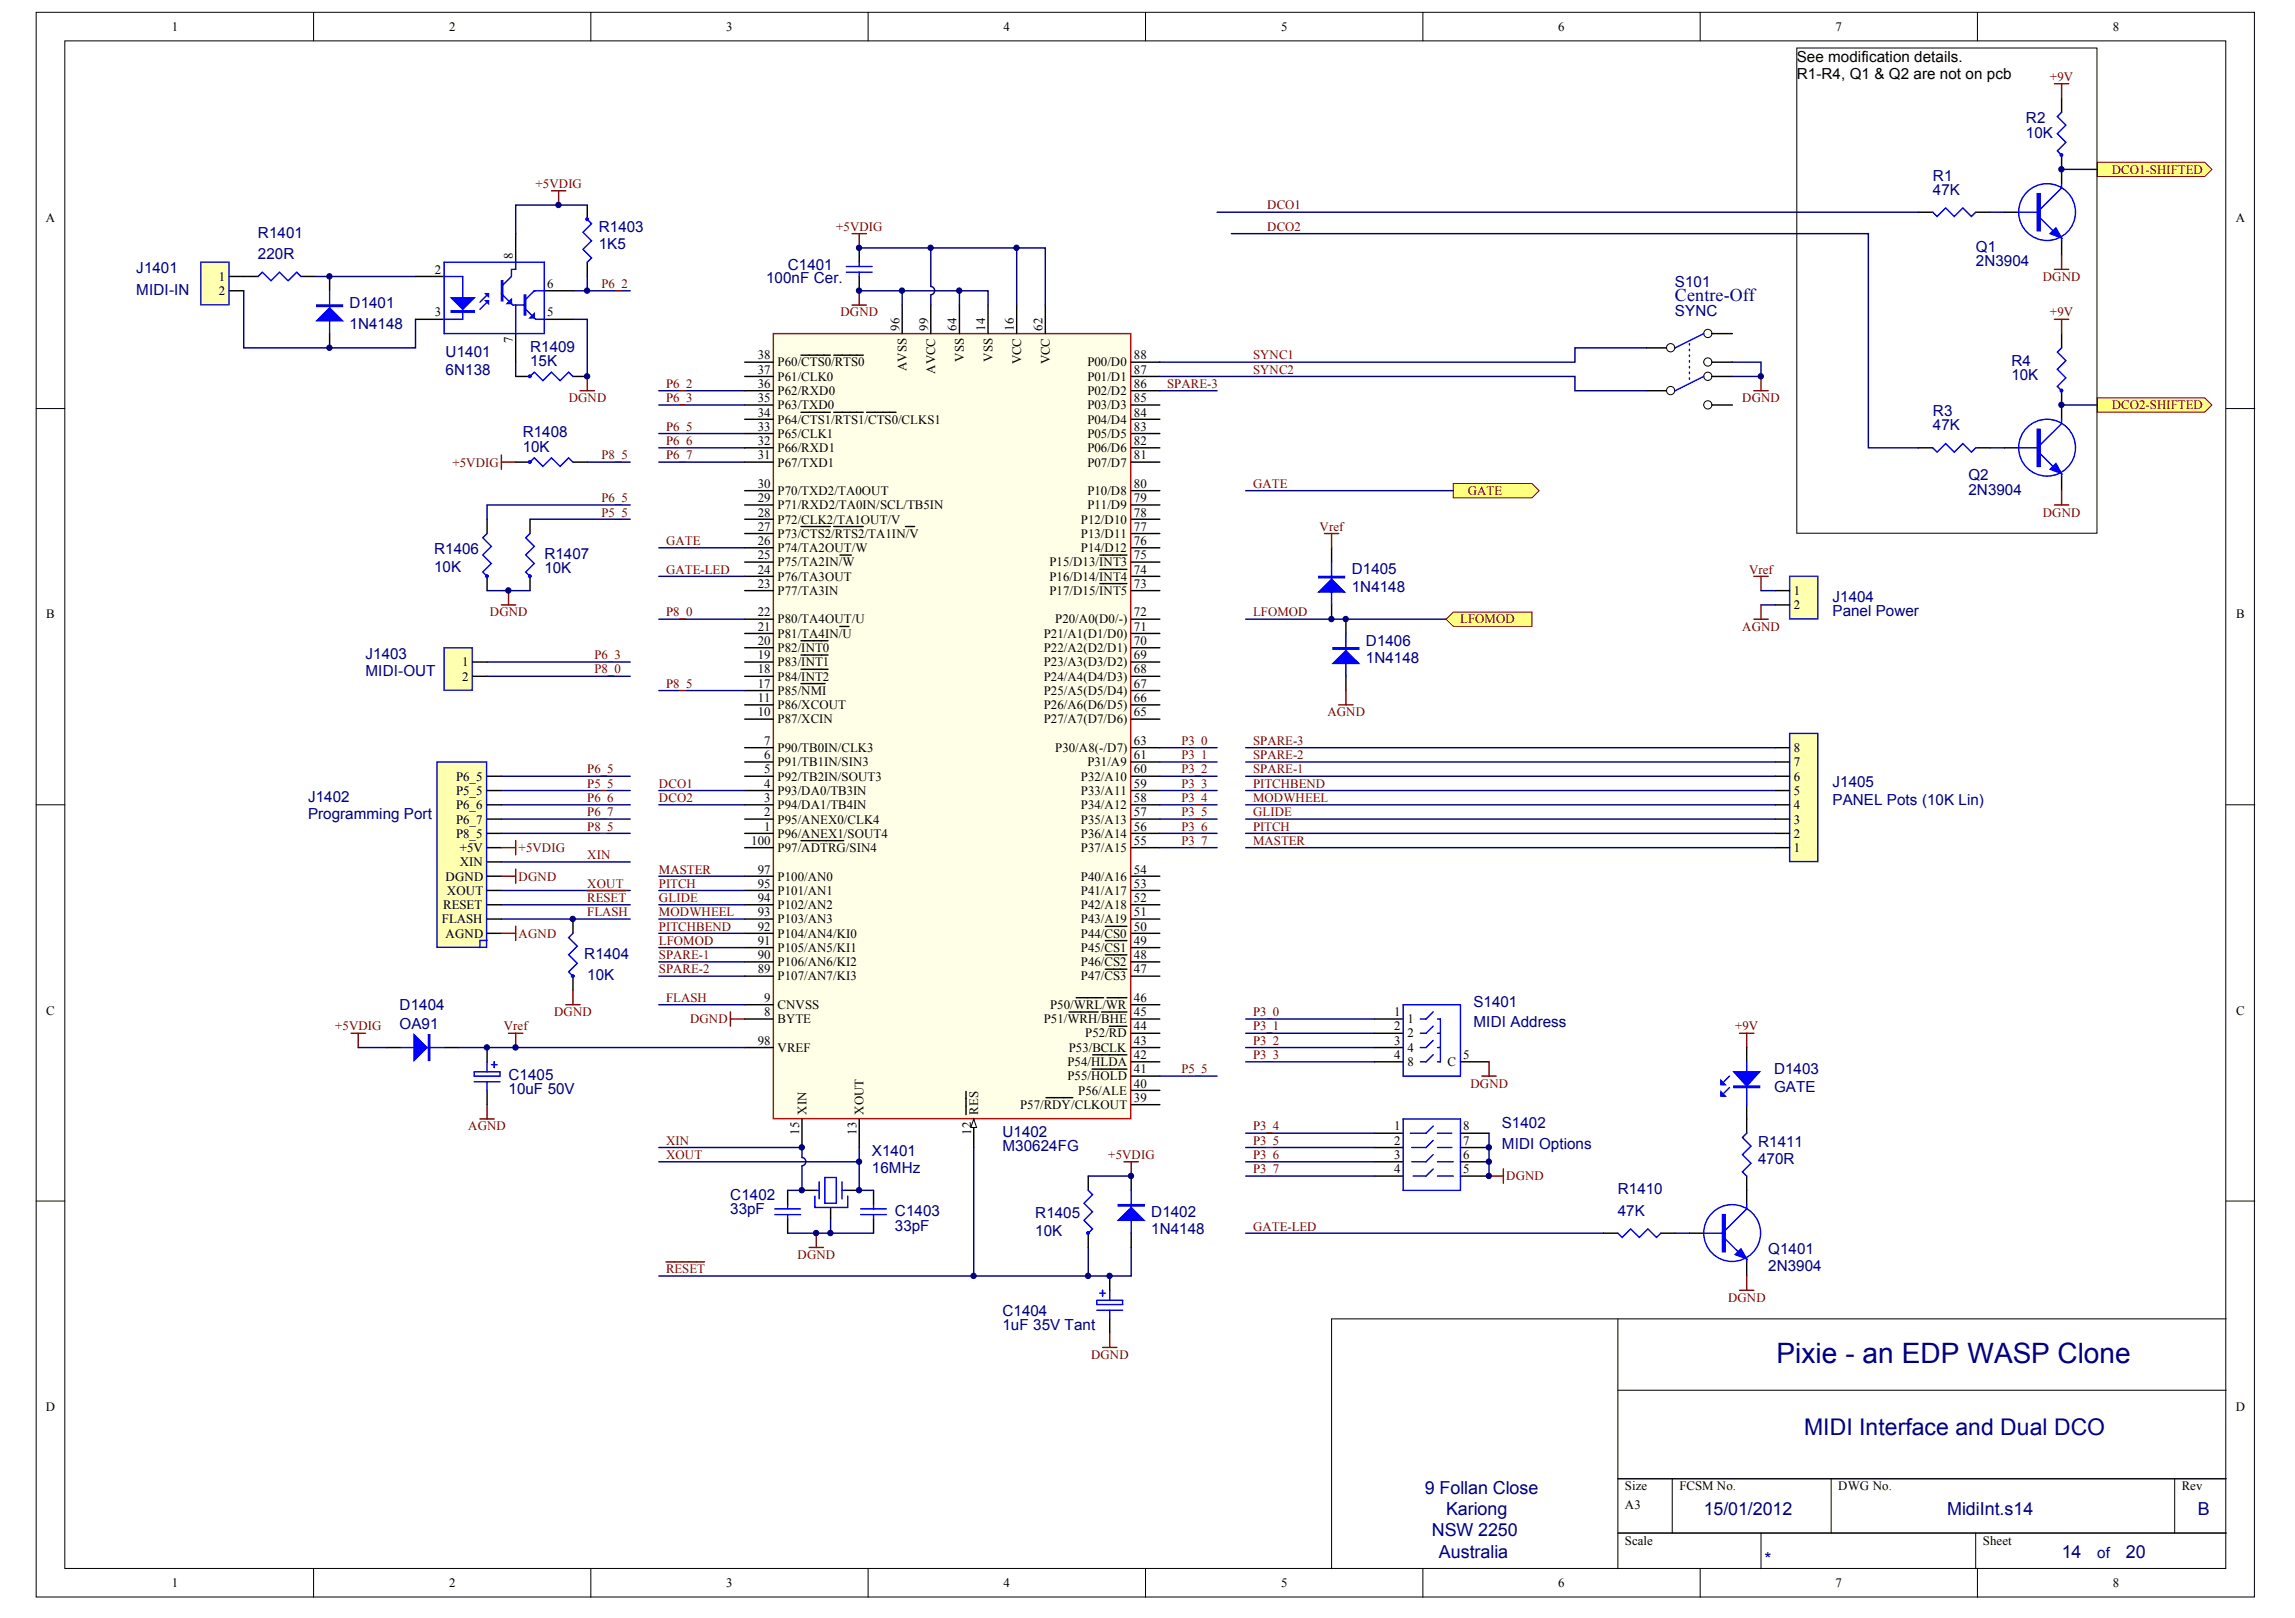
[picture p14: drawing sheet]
<svg xmlns="http://www.w3.org/2000/svg" width="287mm" height="202mm" viewBox="0 0 287 202" stroke-linecap="round" stroke-linejoin="round" font-family="sans-serif">
<defs><g id="words">
<text font-size="3.5" fill="#000080" x="222" y="170.3">Pixie - an EDP WASP Clone</text>
<text font-size="2.9" fill="#000080" x="225.5" y="179.3">MIDI Interface and Dual DCO</text>
<g font-size="2.2" fill="#000080">
<text x="209.3" y="37.6">Centre-Off</text>
<text x="178.1" y="186.6">9 Follan Close</text>
<text x="178.9" y="192">NSW 2250</text>
<text x="180.7" y="189.3">Kariong</text>
<text x="212.9" y="189.3">15/01/2012</text>
<text x="243.3" y="189.3">MidiInt.s14</text>
<text x="274.6" y="189.3">B</text>
<text x="179.8" y="194.6">Australia</text>
<text x="220.5" y="195.5">*</text>
<text x="257.7" y="194.6">14</text>
<text x="265.7" y="194.6">20</text>
</g>
<g font-size="1.9">
<text x="224.5" y="7.7">See modification details.</text>
<text x="224.5" y="9.9">R1-R4, Q1 &amp; Q2 are not on pcb</text>
</g>
<g font-size="1.9" fill="#000080">
<text x="253.2" y="15.4">R2</text>
<text x="253.2" y="17.2">10K</text>
<text x="241.6" y="22.6">R1</text>
<text x="32.2" y="29.7">R1401</text>
<text x="74.8" y="29">R1403</text>
<text x="241.6" y="24.3">47K</text>
<text x="17" y="34.1">J1401</text>
<text x="32.2" y="32.4">220R</text>
<text x="74.8" y="31.1">1K5</text>
<text x="95.7" y="35.4">100nF Cer.</text>
<text x="98.4" y="33.8">C1401</text>
<text x="209.3" y="35.9">S101</text>
<text x="246.9" y="31.5">Q1</text>
<text x="246.9" y="33.2">2N3904</text>
<text x="17" y="36.8">MIDI-IN</text>
<text x="43.7" y="38.4">D1401</text>
<text x="43.7" y="41.1">1N4148</text>
<text x="209.3" y="39.5">SYNC</text>
<text x="55.7" y="44.6">U1401</text>
<text x="55.7" y="46.8">6N138</text>
<text x="66.3" y="44">R1409</text>
<text x="66.3" y="45.7">15K</text>
<text x="251.4" y="45.7">R4</text>
<text x="251.4" y="47.5">10K</text>
<text x="241.6" y="52">R3</text>
<text x="241.6" y="53.8">47K</text>
<text x="65.3" y="54.7">R1408</text>
<text x="65.3" y="56.4">10K</text>
<text x="246" y="60">Q2</text>
<text x="246" y="61.8">2N3904</text>
<text x="54.3" y="69.3">R1406</text>
<text x="54.3" y="71.4">10K</text>
<text x="68" y="69.8">R1407</text>
<text x="68" y="71.6">10K</text>
<text x="168.9" y="71.8">D1405</text>
<text x="168.9" y="73.9">1N4148</text>
<text x="229" y="75.2">J1404</text>
<text x="229" y="77">Panel Power</text>
<text x="45.7" y="82.3">J1403</text>
<text x="170.7" y="80.7">D1406</text>
<text x="170.7" y="82.8">1N4148</text>
<text x="45.7" y="84.4">MIDI-OUT</text>
<text x="38.5" y="100.1">J1402</text>
<text x="229" y="98.4">J1405</text>
<text x="229" y="100.5">PANEL Pots (10K Lin)</text>
<text x="38.5" y="102.3">Programming Port</text>
<text x="73" y="119.8">R1404</text>
<text x="73.4" y="122.4">10K</text>
<text x="184.1" y="125.8">S1401</text>
<text x="49.9" y="126.2">D1404</text>
<text x="49.9" y="128.5">OA91</text>
<text x="184.1" y="128.3">MIDI Address</text>
<text x="63.5" y="134.9">C1405</text>
<text x="63.5" y="136.7">10uF 50V</text>
<text x="221.7" y="134.2">D1403</text>
<text x="221.7" y="136.4">GATE</text>
<text x="125.3" y="142.1">U1402</text>
<text x="125.3" y="143.8">M30624FG</text>
<text x="187.7" y="141">S1402</text>
<text x="187.7" y="143.5">MIDI Options</text>
<text x="219.7" y="143.3">R1411</text>
<text x="91.3" y="149.9">C1402</text>
<text x="109" y="144.4">X1401</text>
<text x="109" y="146.5">16MHz</text>
<text x="202.2" y="149.2">R1410</text>
<text x="219.7" y="145.5">470R</text>
<text x="91.3" y="151.7">33pF</text>
<text x="111.8" y="151.9">C1403</text>
<text x="111.8" y="153.8">33pF</text>
<text x="129.4" y="152.2">R1405</text>
<text x="129.4" y="154.4">10K</text>
<text x="143.9" y="152">D1402</text>
<text x="143.9" y="154.2">1N4148</text>
<text x="202.2" y="151.9">47K</text>
<text x="221" y="156.7">Q1401</text>
<text x="221" y="158.8">2N3904</text>
<text x="125.3" y="164.4">C1404</text>
<text x="125.3" y="166.1">1uF 35V Tant</text>
<text x="262.1" y="194.7">of</text>
</g>
<g font-size="1.6">
<text x="21.5" y="3.8">1</text>
<text x="56.1" y="3.8">2</text>
<text x="90.8" y="3.8">3</text>
<text x="125.4" y="3.8">4</text>
<text x="160.1" y="3.8">5</text>
<text x="194.7" y="3.8">6</text>
<text x="229.4" y="3.8">7</text>
<text x="264" y="3.8">8</text>
<text x="5.7" y="27.7">A</text>
<text x="279.4" y="27.7">A</text>
<text x="27.3" y="35.1">1</text>
<text x="54.3" y="34.2">2</text>
<text x="64.1" y="32.4" transform="rotate(-90 64.1 32.4)">8</text>
<text x="68.4" y="36">6</text>
<text x="27.3" y="36.9">2</text>
<text x="54.3" y="39.5">3</text>
<text x="68.4" y="39.5">5</text>
<text x="112.4" y="41.3" transform="rotate(-90 112.4 41.3)">96</text>
<text x="116" y="41.3" transform="rotate(-90 116 41.3)">99</text>
<text x="119.5" y="41.3" transform="rotate(-90 119.5 41.3)">64</text>
<text x="123.1" y="41.3" transform="rotate(-90 123.1 41.3)">14</text>
<text x="126.7" y="41.3" transform="rotate(-90 126.7 41.3)">16</text>
<text x="130.3" y="41.3" transform="rotate(-90 130.3 41.3)">62</text>
<text x="64.1" y="42.8" transform="rotate(-90 64.1 42.8)">7</text>
<text x="94.7" y="46.7">37</text>
<text x="94.7" y="44.9">38</text>
<text x="97.2" y="47.6">P61/CLK0</text>
<text x="97.2" y="45.8">P60/CTS0/RTS0</text>
<text x="113.3" y="46.3" transform="rotate(-90 113.3 46.3)">AVSS</text>
<text x="116.9" y="46.7" transform="rotate(-90 116.9 46.7)">AVCC</text>
<text x="120.5" y="45.2" transform="rotate(-90 120.5 45.2)">VSS</text>
<text x="124" y="45.2" transform="rotate(-90 124 45.2)">VSS</text>
<text x="127.6" y="45.5" transform="rotate(-90 127.6 45.5)">VCC</text>
<text x="131.2" y="45.5" transform="rotate(-90 131.2 45.5)">VCC</text>
<text x="135.9" y="45.8">P00/D0</text>
<text x="135.9" y="47.6">P01/D1</text>
<text x="141.7" y="44.9">88</text>
<text x="141.7" y="46.7">87</text>
<text x="94.7" y="48.4">36</text>
<text x="94.7" y="53.8">33</text>
<text x="94.7" y="52">34</text>
<text x="94.7" y="50.3">35</text>
<text x="97.2" y="49.4">P62/RXD0</text>
<text x="97.2" y="52.9">P64/CTS1/RTS1/CTS0/CLKS1</text>
<text x="97.2" y="51.1">P63/TXD0</text>
<text x="135.9" y="49.4">P02/D2</text>
<text x="135.9" y="51.1">P03/D3</text>
<text x="135.9" y="52.9">P04/D4</text>
<text x="141.7" y="48.4">86</text>
<text x="141.7" y="50.3">85</text>
<text x="141.7" y="52">84</text>
<text x="141.7" y="53.8">83</text>
<text x="94.7" y="57.4">31</text>
<text x="94.7" y="55.6">32</text>
<text x="97.2" y="58.3">P67/TXD1</text>
<text x="97.2" y="56.5">P66/RXD1</text>
<text x="97.2" y="54.7">P65/CLK1</text>
<text x="135.9" y="54.7">P05/D5</text>
<text x="135.9" y="56.5">P06/D6</text>
<text x="135.9" y="58.3">P07/D7</text>
<text x="141.7" y="55.6">82</text>
<text x="141.7" y="57.4">81</text>
<text x="94.7" y="60.9">30</text>
<text x="94.7" y="62.7">29</text>
<text x="94.7" y="64.5">28</text>
<text x="97.2" y="61.8">P70/TXD2/TA0OUT</text>
<text x="97.2" y="63.6">P71/RXD2/TA0IN/SCL/TB5IN</text>
<text x="97.2" y="65.4">P72/CLK2/TA1OUT/V</text>
<text x="135.1" y="65.4">P12/D10</text>
<text x="135.9" y="61.8">P10/D8</text>
<text x="135.9" y="63.6">P11/D9</text>
<text x="141.7" y="60.9">80</text>
<text x="141.7" y="62.7">79</text>
<text x="141.7" y="64.5">78</text>
<text x="94.7" y="71.7">24</text>
<text x="94.7" y="66.3">27</text>
<text x="94.7" y="68.1">26</text>
<text x="94.7" y="69.9">25</text>
<text x="97.2" y="67.2">P73/CTS2/RTS2/TA1IN/V</text>
<text x="97.2" y="69">P74/TA2OUT/W</text>
<text x="97.2" y="70.7">P75/TA2IN/W</text>
<text x="131.2" y="70.7">P15/D13/INT3</text>
<text x="135.1" y="67.2">P13/D11</text>
<text x="135.1" y="69">P14/D12</text>
<text x="141.7" y="66.3">77</text>
<text x="141.7" y="68.1">76</text>
<text x="141.7" y="69.9">75</text>
<text x="141.7" y="71.7">74</text>
<text x="5.8" y="77.2">B</text>
<text x="94.7" y="73.4">23</text>
<text x="94.7" y="77">22</text>
<text x="97.2" y="72.6">P76/TA3OUT</text>
<text x="97.2" y="74.3">P77/TA3IN</text>
<text x="97.2" y="77.9">P80/TA4OUT/U</text>
<text x="131.2" y="72.6">P16/D14/INT4</text>
<text x="131.2" y="74.3">P17/D15/INT5</text>
<text x="131.9" y="77.9">P20/A0(D0/-)</text>
<text x="141.7" y="73.4">73</text>
<text x="141.7" y="77">72</text>
<text x="224.2" y="74.3">1</text>
<text x="224.2" y="76.1">2</text>
<text x="279.5" y="77.2">B</text>
<text x="57.8" y="83.2">1</text>
<text x="94.7" y="82.4">19</text>
<text x="94.7" y="80.6">20</text>
<text x="94.7" y="78.8">21</text>
<text x="97.2" y="83.2">P83/INT1</text>
<text x="97.2" y="81.5">P82/INT0</text>
<text x="97.2" y="79.7">P81/TA4IN/U</text>
<text x="130.4" y="83.2">P23/A3(D3/D2)</text>
<text x="130.4" y="79.7">P21/A1(D1/D0)</text>
<text x="130.4" y="81.5">P22/A2(D2/D1)</text>
<text x="141.7" y="82.4">69</text>
<text x="141.7" y="78.8">71</text>
<text x="141.7" y="80.6">70</text>
<text x="57.8" y="85">2</text>
<text x="94.7" y="89.5">10</text>
<text x="94.7" y="87.7">11</text>
<text x="94.7" y="85.9">17</text>
<text x="94.7" y="84.1">18</text>
<text x="97.2" y="88.6">P86/XCOUT</text>
<text x="97.2" y="86.8">P85/NMI</text>
<text x="97.2" y="85">P84/INT2</text>
<text x="130.4" y="86.8">P25/A5(D5/D4)</text>
<text x="130.4" y="88.6">P26/A6(D6/D5)</text>
<text x="130.4" y="85">P24/A4(D4/D3)</text>
<text x="141.7" y="89.5">65</text>
<text x="141.7" y="85.9">67</text>
<text x="141.7" y="87.7">66</text>
<text x="141.7" y="84.1">68</text>
<text x="95.5" y="94.9">6</text>
<text x="95.5" y="93">7</text>
<text x="97.2" y="90.4">P87/XCIN</text>
<text x="97.2" y="95.7">P91/TB1IN/SIN3</text>
<text x="97.2" y="94">P90/TB0IN/CLK3</text>
<text x="130.4" y="90.4">P27/A7(D7/D6)</text>
<text x="131.9" y="94">P30/A8(-/D7)</text>
<text x="135.9" y="95.7">P31/A9</text>
<text x="141.7" y="93">63</text>
<text x="141.7" y="94.9">61</text>
<text x="224.2" y="95.7">7</text>
<text x="224.2" y="94">8</text>
<text x="57" y="101.1">P6_6</text>
<text x="57" y="99.3">P5_5</text>
<text x="57" y="97.5">P6_5</text>
<text x="95.5" y="102">2</text>
<text x="95.5" y="100.2">3</text>
<text x="95.5" y="98.4">4</text>
<text x="95.5" y="96.6">5</text>
<text x="97.2" y="101.1">P94/DA1/TB4IN</text>
<text x="97.2" y="99.3">P93/DA0/TB3IN</text>
<text x="97.2" y="97.5">P92/TB2IN/SOUT3</text>
<text x="135.1" y="99.3">P33/A11</text>
<text x="135.1" y="101.1">P34/A12</text>
<text x="135.1" y="97.5">P32/A10</text>
<text x="141.7" y="98.4">59</text>
<text x="141.7" y="100.2">58</text>
<text x="141.7" y="102">57</text>
<text x="141.7" y="96.6">60</text>
<text x="224.2" y="101.1">4</text>
<text x="224.2" y="99.3">5</text>
<text x="224.2" y="97.5">6</text>
<text x="57" y="104.7">P8_5</text>
<text x="57" y="102.9">P6_7</text>
<text x="57.5" y="106.4">+5V</text>
<text x="93.9" y="105.5">100</text>
<text x="95.5" y="103.8">1</text>
<text x="97.2" y="106.4">P97/ADTRG/SIN4</text>
<text x="97.2" y="104.7">P96/ANEX1/SOUT4</text>
<text x="97.2" y="102.9">P95/ANEX0/CLK4</text>
<text x="135.1" y="102.9">P35/A13</text>
<text x="135.1" y="104.7">P36/A14</text>
<text x="135.1" y="106.4">P37/A15</text>
<text x="141.7" y="103.8">56</text>
<text x="141.7" y="105.5">55</text>
<text x="224.2" y="106.4">1</text>
<text x="224.2" y="104.7">2</text>
<text x="224.2" y="102.9">3</text>
<text x="55.4" y="113.6">RESET</text>
<text x="55.7" y="110">DGND</text>
<text x="55.9" y="111.8">XOUT</text>
<text x="57.5" y="108.2">XIN</text>
<text x="94.7" y="112.7">94</text>
<text x="94.7" y="110.9">95</text>
<text x="94.7" y="109.1">97</text>
<text x="97.2" y="113.6">P102/AN2</text>
<text x="97.2" y="111.8">P101/AN1</text>
<text x="97.2" y="110">P100/AN0</text>
<text x="135.1" y="111.8">P41/A17</text>
<text x="135.1" y="110">P40/A16</text>
<text x="135.1" y="113.6">P42/A18</text>
<text x="141.7" y="110.9">53</text>
<text x="141.7" y="109.1">54</text>
<text x="141.7" y="112.7">52</text>
<text x="55.2" y="115.3">FLASH</text>
<text x="55.7" y="117.2">AGND</text>
<text x="94.7" y="119.8">90</text>
<text x="94.7" y="118">91</text>
<text x="94.7" y="116.3">92</text>
<text x="94.7" y="114.5">93</text>
<text x="97.2" y="118.9">P105/AN5/KI1</text>
<text x="97.2" y="117.2">P104/AN4/KI0</text>
<text x="97.2" y="115.3">P103/AN3</text>
<text x="135.1" y="115.3">P43/A19</text>
<text x="135.1" y="118.9">P45/CS1</text>
<text x="135.1" y="117.2">P44/CS0</text>
<text x="141.7" y="114.5">51</text>
<text x="141.7" y="118">49</text>
<text x="141.7" y="119.8">48</text>
<text x="141.7" y="116.3">50</text>
<text x="94.7" y="121.6">89</text>
<text x="95.5" y="125.2">9</text>
<text x="97.2" y="122.5">P107/AN7/KI3</text>
<text x="97.2" y="120.7">P106/AN6/KI2</text>
<text x="135.1" y="122.5">P47/CS3</text>
<text x="135.1" y="120.7">P46/CS2</text>
<text x="141.7" y="121.6">47</text>
<text x="141.7" y="125.2">46</text>
<text x="5.8" y="126.7">C</text>
<text x="94.7" y="130.5">98</text>
<text x="95.5" y="127">8</text>
<text x="97.2" y="126.1">CNVSS</text>
<text x="97.2" y="127.8">BYTE</text>
<text x="97.2" y="131.4">VREF</text>
<text x="130.4" y="127.8">P51/WRH/BHE</text>
<text x="131.2" y="126.1">P50/WRL/WR</text>
<text x="133.6" y="131.4">P53/BCLK</text>
<text x="135.6" y="129.6">P52/RD</text>
<text x="141.7" y="130.5">43</text>
<text x="141.7" y="127">45</text>
<text x="141.7" y="128.7">44</text>
<text x="174.2" y="127">1</text>
<text x="174.2" y="128.7">2</text>
<text x="174.2" y="130.5">3</text>
<text x="175.9" y="127.8">1</text>
<text x="175.9" y="129.6">2</text>
<text x="175.9" y="131.4">4</text>
<text x="279.5" y="126.7">C</text>
<text x="133.4" y="133.2">P54/HLDA</text>
<text x="133.4" y="135">P55/HOLD</text>
<text x="134.7" y="136.8">P56/ALE</text>
<text x="141.7" y="132.3">42</text>
<text x="141.7" y="134.1">41</text>
<text x="141.7" y="135.9">40</text>
<text x="141.7" y="137.6">39</text>
<text x="174.2" y="132.3">4</text>
<text x="175.9" y="133.2">8</text>
<text x="180.9" y="133.2">C</text>
<text x="182.9" y="132.3">5</text>
<text x="99.9" y="141.8" transform="rotate(-90 99.9 141.8)">15</text>
<text x="100.8" y="139.2" transform="rotate(-90 100.8 139.2)">XIN</text>
<text x="107" y="141.8" transform="rotate(-90 107 141.8)">13</text>
<text x="107.9" y="139.2" transform="rotate(-90 107.9 139.2)">XOUT</text>
<text x="121.4" y="141.8" transform="rotate(-90 121.4 141.8)">12</text>
<text x="122.2" y="139.2" transform="rotate(-90 122.2 139.2)">RES</text>
<text x="127.5" y="138.6">P57/RDY/CLKOUT</text>
<text x="174.2" y="141.2">1</text>
<text x="174.2" y="143">2</text>
<text x="182.9" y="143">7</text>
<text x="182.9" y="141.2">8</text>
<text x="174.2" y="144.8">3</text>
<text x="174.2" y="146.6">4</text>
<text x="182.9" y="146.6">5</text>
<text x="182.9" y="144.8">6</text>
<text x="5.7" y="176.2">D</text>
<text x="279.4" y="176.2">D</text>
<text x="203.1" y="186.2">Size</text>
<text x="203.1" y="188.5">A3</text>
<text x="209.9" y="186.2">FCSM No.</text>
<text x="229.7" y="186.2">DWG No.</text>
<text x="272.7" y="186.2">Rev</text>
<text x="203.1" y="193">Scale</text>
<text x="247.8" y="193">Sheet</text>
<text x="21.5" y="198.3">1</text>
<text x="56.1" y="198.3">2</text>
<text x="90.8" y="198.3">3</text>
<text x="125.4" y="198.3">4</text>
<text x="160.1" y="198.3">5</text>
<text x="194.7" y="198.3">6</text>
<text x="229.4" y="198.3">7</text>
<text x="264" y="198.3">8</text>
</g>
<g font-size="1.6" fill="#800000">
<text x="256.2" y="10.1">+9V</text>
<text x="66.9" y="23.5">+5VDIG</text>
<text x="263.9" y="21.7">DCO1-SHIFTED</text>
<text x="104.5" y="28.8">+5VDIG</text>
<text x="158.4" y="26.1">DCO1</text>
<text x="158.4" y="28.8">DCO2</text>
<text x="75.2" y="36">P6_2</text>
<text x="255.3" y="35.1">DGND</text>
<text x="105" y="39.5">DGND</text>
<text x="256.2" y="39.5">+9V</text>
<text x="156.6" y="44.9">SYNC1</text>
<text x="156.6" y="46.7">SYNC2</text>
<text x="71.1" y="50.3">DGND</text>
<text x="83.2" y="48.4">P6_2</text>
<text x="83.2" y="53.8">P6_5</text>
<text x="83.2" y="50.3">P6_3</text>
<text x="145.9" y="48.4">SPARE-3</text>
<text x="217.7" y="50.3">DGND</text>
<text x="263.9" y="51.1">DCO2-SHIFTED</text>
<text x="56.5" y="58.3">+5VDIG</text>
<text x="75.2" y="57.4">P8_5</text>
<text x="83.2" y="55.6">P6_6</text>
<text x="83.2" y="57.4">P6_7</text>
<text x="75.2" y="64.5">P5_5</text>
<text x="75.2" y="62.7">P6_5</text>
<text x="156.6" y="60.9">GATE</text>
<text x="183.4" y="61.8">GATE</text>
<text x="255.3" y="64.5">DGND</text>
<text x="83.2" y="71.7">GATE-LED</text>
<text x="83.2" y="68.1">GATE</text>
<text x="164.9" y="66.3">Vref</text>
<text x="218.6" y="71.7">Vref</text>
<text x="61.2" y="77">DGND</text>
<text x="83.2" y="77">P8_0</text>
<text x="156.6" y="77">LFOMOD</text>
<text x="182.5" y="77.9">LFOMOD</text>
<text x="74.3" y="82.4">P6_3</text>
<text x="217.7" y="78.8">AGND</text>
<text x="74.3" y="84.1">P8_0</text>
<text x="83.2" y="85.9">P8_5</text>
<text x="165.9" y="89.5">AGND</text>
<text x="147.6" y="93">P3_0</text>
<text x="147.6" y="94.9">P3_1</text>
<text x="156.6" y="94.9">SPARE-2</text>
<text x="156.6" y="93">SPARE-3</text>
<text x="73.4" y="102">P6_7</text>
<text x="73.4" y="100.2">P6_6</text>
<text x="73.4" y="96.6">P6_5</text>
<text x="73.4" y="98.4">P5_5</text>
<text x="82.4" y="98.4">DCO1</text>
<text x="82.4" y="100.2">DCO2</text>
<text x="147.6" y="96.6">P3_2</text>
<text x="147.6" y="98.4">P3_3</text>
<text x="147.6" y="100.2">P3_4</text>
<text x="147.6" y="102">P3_5</text>
<text x="156.6" y="98.4">PITCHBEND</text>
<text x="156.6" y="100.2">MODWHEEL</text>
<text x="156.6" y="102">GLIDE</text>
<text x="156.6" y="96.6">SPARE-1</text>
<text x="64.8" y="106.4">+5VDIG</text>
<text x="73.4" y="103.8">P8_5</text>
<text x="73.4" y="107.3">XIN</text>
<text x="147.6" y="103.8">P3_6</text>
<text x="147.6" y="105.5">P3_7</text>
<text x="156.6" y="105.5">MASTER</text>
<text x="156.6" y="103.8">PITCH</text>
<text x="64.8" y="110">DGND</text>
<text x="73.4" y="110.9">XOUT</text>
<text x="73.4" y="112.7">RESET</text>
<text x="82.4" y="109.1">MASTER</text>
<text x="82.4" y="110.9">PITCH</text>
<text x="82.4" y="112.7">GLIDE</text>
<text x="64.8" y="117.2">AGND</text>
<text x="73.4" y="114.5">FLASH</text>
<text x="82.4" y="116.3">PITCHBEND</text>
<text x="82.4" y="114.5">MODWHEEL</text>
<text x="82.4" y="118">LFOMOD</text>
<text x="82.4" y="119.8">SPARE-1</text>
<text x="82.4" y="121.6">SPARE-2</text>
<text x="83.2" y="125.2">FLASH</text>
<text x="41.9" y="128.7">+5VDIG</text>
<text x="63" y="128.7">Vref</text>
<text x="69.3" y="127">DGND</text>
<text x="86.2" y="127.8">DGND</text>
<text x="156.6" y="127">P3_0</text>
<text x="156.6" y="128.7">P3_1</text>
<text x="156.6" y="130.5">P3_2</text>
<text x="216.8" y="128.7">+9V</text>
<text x="147.6" y="134.1">P5_5</text>
<text x="156.6" y="132.3">P3_3</text>
<text x="183.8" y="135.9">DGND</text>
<text x="58.5" y="141.2">AGND</text>
<text x="83.2" y="143">XIN</text>
<text x="156.6" y="141.2">P3_4</text>
<text x="156.6" y="143">P3_5</text>
<text x="83.2" y="144.8">XOUT</text>
<text x="138.5" y="144.8">+5VDIG</text>
<text x="156.6" y="144.8">P3_6</text>
<text x="156.6" y="146.6">P3_7</text>
<text x="188.2" y="147.5">DGND</text>
<text x="156.6" y="153.7">GATE-LED</text>
<text x="83.2" y="159.1">RESET</text>
<text x="99.7" y="157.3">DGND</text>
<text x="216" y="162.6">DGND</text>
<text x="136.4" y="169.8">DGND</text>
</g>
</g></defs>
<g fill="#fff" stroke="#000" stroke-width=".12">
<path d="M4.5 1.5h277.2v198h-277.2z"/>
<path d="M8.1 5.1h270.1v190.9h-270.1z"/>
</g>
<g fill="none" stroke="#000" stroke-width=".12">
<path d="M39.2 1.5v3.6M73.8 1.5v3.6M108.5 1.5v3.6M143.2 1.5v3.6M177.8 1.5v3.6M212.5 1.5v3.6M247.1 1.5v3.6M4.5 51h3.6M278.2 51h3.6M4.5 100.5h3.6M278.2 100.5h3.6M4.5 150.1h3.6"/>
<path d="M278.2 150.1h3.6M202.2 164.8v31.2M202.2 173.7h76M278.2 164.8h-111.8v31.2M39.2 196v3.6M73.8 196v3.6M108.5 196v3.6M143.2 196v3.6M177.8 196v3.6M202.2 184.7h76M202.2 191.5h76M209 184.7v6.8"/>
<path d="M212.5 196v3.6M220.1 191.5v4.5M228.8 184.7v6.8M246.9 191.5v4.5M247.1 196v3.6M271.8 184.7v6.8"/>
</g>
<path d="M30.5 34.5h1.7M37.6 34.5h1.8M41.2 34.5v1.8M51.9 34.5h3.6M51.9 39.9h3.6M64.4 29.2v3.6M68 39.9h3.6M68 36.3h3.6M41.2 41.7v1.8M64.4 41.7v3.5" fill="none" stroke="#000" stroke-width=".18"/>
<g fill="none" stroke="#00f" stroke-width=".18">
<path d="M32.2 34.5l.6-.5 1.1 1.1 1-1.1 1.1 1.1 1.1-1.1 .5 .5M41.2 36.3v5.4M55.5 32.8h12.5v8.9h-12.5zM55.5 34.5h2.3v5.4h-2.3M61 37.6l-1 1M61 36.7l-1 1.1M62.7 36.7l1.4 1.4h1.6M64.4 32.8v.9h-.5v.8l-1.1 1.1M64.4 38.1v3.6M65.7 38.6l1.3 1.3h1M66.8 36.3h.1M66.8 36.3l-1.1 1.1"/>
<path d="M66.8 36.3h1.2"/>
</g>
<g fill="#00f" stroke="#00f" stroke-width=".18">
<path d="M56.4 37.2h2.9l-1.5 1.4z"/>
<path d="M60.7 36.7h.3v.3z"/>
<path d="M60.7 37.6h.3v.3z"/>
<path d="M66.2 39.7l.6-.5v.5z"/>
<path d="M63.4 37.9l.5-.5v.5z"/>
<path d="M39.6 40.1l1.6-1.6 1.6 1.6z"/>
<path d="M56.4 38.8h2.9v.2h-2.9z" fill-rule="evenodd"/>
<path d="M65.5 36.9h.2v2.5h-.2z" fill-rule="evenodd"/>
<path d="M62.7 35.1h.1v2.5h-.1z" fill-rule="evenodd"/>
<path d="M39.6 38.1h3.2v.2h-3.2z" fill-rule="evenodd"/>
</g>
<path d="M25.1 32.8h3.5v5.3h-3.5z" fill="#ffffb0" stroke="#0000bf" stroke-width=".18"/>
<g fill="none" stroke="#000" stroke-width=".18">
<path d="M28.7 34.5h1.8M28.7 36.3h1.8M107.4 31v1.8M107.4 34.5v1.8M66.2 64.9v1.8M66.2 72v1.8M71.6 114.8v1.8M71.6 122v1.7M171.8 127.3h3.6M171.8 129.1h3.6M171.8 130.9h3.6M171.8 132.7h3.6"/>
<path d="M182.5 132.7h3.6M136 146.9v1.8M136 154.1v1.7M138.7 159.4v1.8M141.4 146.9v1.8M141.4 154.1v1.7M171.8 141.6h3.6M171.8 143.4h3.6M171.8 145.1h3.6M171.8 146.9h3.6M182.5 141.6h3.6M182.5 143.4h3.6"/>
<path d="M182.5 145.1h3.6M182.5 146.9h3.6M138.7 164.8v1.8"/>
</g>
<g fill="none" stroke="#800000" stroke-width=".18">
<path d="M68.9 23.8h1.8M69.8 23.8v1.8M106.5 38.1h1.8M106.5 29.2h1.8M107.4 29.2v1.8M107.4 36.3v1.8M62.7 56.8v1.8M62.7 57.7h1.7M72.5 48.8h1.8M73.4 47v1.8M62.7 75.6h1.7M63.6 73.8v1.8"/>
<path d="M60 139.8h1.8M60.9 138v1.8M185.2 134.4h1.8M186.1 132.7v1.7M101.1 155.8h1.8M102 154.1v1.7M140.5 145.1h1.8M141.4 145.1v1.8M186.1 146.9h1.8M187.9 146v1.8M137.8 168.3h1.8M138.7 166.6v1.7"/>
</g>
<g fill="none" stroke="#000080" stroke-width=".18">
<path d="M39.4 34.5h12.5M71.6 36.3h7.2M82.3 48.8h10.8M82.3 55.9h10.8M82.3 57.7h10.8M62.7 113h16.1M155.7 132.7h16.1M155.7 130.9h16.1M155.7 129.1h16.1M155.7 127.3h16.1M98.4 154.1h10.8M155.7 146.9h16.1"/>
<path d="M155.7 145.1h16.1M155.7 143.4h16.1M155.7 141.6h16.1"/>
</g>
<g fill="none" stroke="#00f" stroke-width=".18">
<path d="M105.8 34h3.2M105.8 33.3h3.2M107.4 32.8v.5M107.4 34v.5M66.2 66.7l-.5 .5 1.1 1.1-1.1 1 1.1 1.1-1.1 1.1 .5 .5M71.6 116.6l-.5 .5 1 1.1-1 1.1 1 1-1 1.1 .5 .6M175.4 125.5h7.1v8.9h-7.1zM175.4 139.8h7.1v8.9h-7.1zM179.1 131.8l-.9 .9h-.7M179.1 130l-.9 .9h-.7M179.1 128.2l-.9 .9h-.7M179.1 126.4l-.9 .9h-.7"/>
<path d="M179.6 127.3h.4v5.4h-.4M179.6 130.9h.4M179.6 129.1h.4M136 148.7l.5 .5-1 1.1 1 1.1-1 1.1 1 1-.5 .6M141.4 148.7v5.4M179.1 146l-.9 .9h-1.6M179.1 144.3l-.9 .8h-1.8M179.1 142.5l-.9 .9h-1.8M179.1 140.7l-.9 .9h-2M179.6 146.9h2M179.6 145.1h2M179.6 143.4h1.8"/>
<path d="M179.6 141.6h1.8M137.1 162.5h3.2v.5h-3.2zM137.1 163.7h3.2M137.4 161.6h.7M137.8 161.2v.7M138.7 161.2v1.3M138.7 163.7v1.1"/>
<circle cx="66.2" cy="72" r=".16"/>
<circle cx="71.6" cy="121.9" r=".16"/>
<circle cx="136" cy="154.1" r=".16"/>
</g>
<g fill="#00f" stroke="#00f" stroke-width=".18">
<path d="M139.8 152.5l1.6-1.6 1.6 1.6z"/>
<path d="M139.8 150.5h3.2v.2h-3.2z" fill-rule="evenodd"/>
</g>
<path d="M96.6 41.7h44.7v98.1h-44.7z" fill="#ffffe8" stroke="#bf0000" stroke-width=".18"/>
<g fill="none" stroke="#000" stroke-width=".18">
<path d="M141.4 45.2h3.5M141.4 47h3.5M141.4 48.8h3.5M141.4 50.6h3.5M141.4 52.4h3.5M141.4 54.2h3.5M93.1 61.3h3.5M93.1 63.1h3.5M93.1 64.9h3.5M93.1 72h3.5M93.1 73.8h3.5M137.4 69.3h3.4"/>
<path d="M137.4 71.1h3.4M137.4 72.9h3.4M141.4 61.3h3.5M141.4 63.1h3.5M141.4 64.9h3.5M141.4 66.7h3.5M141.4 68.4h3.5M141.4 72h3.5M141.4 70.2h3.5M141.4 73.8h3.5M141.4 98.8h3.5M141.4 89.8h3.5"/>
<path d="M141.4 100.5h3.5M141.4 102.3h3.5M141.4 104.1h3.5M121.7 139.8v3.6"/>
</g>
<path d="M121.7 139.8l.3 1.1h-.7z" fill="#fff" stroke="#000" stroke-width=".12"/>
<g fill="none" stroke="#000" stroke-width=".18">
<path d="M73.4 25.6v1.8M73.4 32.8v1.7M112.7 38.1v3.6M116.3 38.1v3.6M119.9 38.1v3.6M123.5 38.1v3.6M127.1 38.1v3.6M130.6 38.1v3.6M64.4 57.7h1.8M71.6 57.7h1.8M93.1 57.7h3.5M93.1 48.8h3.5"/>
<path d="M93.1 47h3.5M93.1 55.9h3.5M93.1 54.2h3.5M93.1 52.4h3.5M93.1 50.6h3.5M93.1 45.2h3.5M100.1 51.5h3.7M100.1 44.4h3.7M104.2 51.5h3.7M104.2 44.4h3.7M108.3 51.5h3.7M141.4 57.7h3.5"/>
<path d="M141.4 55.9h3.5M60.9 64.9v1.8M60.9 72v1.8M93.1 66.7h3.5M93.1 79.1h3.5M93.1 77.4h3.5M93.1 68.4h3.5M93.1 70.2h3.5M100.1 65.8h3.7M104.2 65.8h3.7M104.9 78.3h1.2M105 69.3h1.4"/>
<path d="M113.2 65.8h1.1M141.4 79.1h3.5M141.4 77.4h3.5M93.1 93.4h3.5M93.1 95.2h3.5M93.1 97h3.5M93.1 82.7h3.5M93.1 80.9h3.5M93.1 86.3h3.5M93.1 88.1h3.5M93.1 89.8h3.5M93.1 84.5h3.5"/>
<path d="M93.1 98.8h3.5M100.1 85.4h3M100.1 83.6h3.4M100.1 81.8h3.4M100.1 80.1h3.4M141.4 93.4h3.5M141.4 95.2h3.5M141.4 97h3.5M141.4 82.7h3.5M141.4 80.9h3.5M141.4 86.3h3.5M141.4 88.1h3.5"/>
<path d="M141.4 84.5h3.5M93.1 105.9h3.5M93.1 114.8h3.5M93.1 111.3h3.5M93.1 109.5h3.5M93.1 113h3.5M93.1 118.4h3.5M93.1 116.6h3.5M93.1 104.1h3.5M93.1 102.3h3.5M93.1 100.5h3.5M100.1 105h5.3"/>
<path d="M138.1 117.5h2.7M138.1 119.3h2.7M138.1 115.7h2.7M141.4 105.9h3.5M141.4 114.8h3.5M141.4 111.3h3.5M141.4 109.5h3.5M141.4 113h3.5M141.4 118.4h3.5M141.4 116.6h3.5M93.1 125.5h3.5M93.1 127.3h3.5"/>
<path d="M93.1 130.9h3.5M93.1 122h3.5M93.1 120.2h3.5M100.2 139.8v3.6M107.4 139.8v3.6M120.7 136.4v2.9M130.7 137.1h3.4M133.6 126.4h3.6M134.5 124.6h3.4M136.5 133.6h4.3M136.6 131.8h4.2M137.7 126.4h3.1"/>
<path d="M138.1 121.1h2.7M138.3 124.6h2.5M138.6 128.2h2.2M141.4 125.5h3.5M141.4 127.3h3.5M141.4 130.9h3.5M141.4 132.7h3.5M141.4 134.4h3.5M141.4 136.2h3.5M141.4 122h3.5M141.4 129.1h3.5M141.4 120.2h3.5"/>
<path d="M141.4 138h3.5M98.4 148.7v1.8M98.4 152.3v1.8M100.2 148.7h1.8M103.8 150.9v1.4M105.6 148.7h1.8M109.2 148.7v1.8M109.2 152.3v1.8"/>
</g>
<path d="M73.4 25.6h-9v3.6M73.4 34.5v1.8M82.3 54.2h10.8M60.9 73.8h5.3M82.3 86.3h10.8M144.9 134.4h7.2M103.8 152.3v1.8M107.4 143.4v5.3h1.8M136 146.9h5.4M136 155.8v3.6M186.1 141.6v5.3" fill="none" stroke="#000080" stroke-width=".18"/>
<path d="M91.3 126.4v1.8M91.3 127.3h1.8" fill="none" stroke="#800000" stroke-width=".18"/>
<g fill="none" stroke="#00f" stroke-width=".18">
<path d="M73.4 27.4l.5 .5-1 1.1 1 1.1-1 1.1 1 1-.5 .6M66.2 57.7l.6-.5 1 1.1 1.1-1.1 1.1 1.1 1.1-1.1 .5 .5M60.9 66.7l-.6 .5 1.1 1.1-1.1 1 1.1 1.1-1.1 1.1 .6 .5M96.8 151.7h3.2M96.8 151h3.2M98.4 150.5v.5M98.4 151.7v.6M101.8 149.4v1.5h4.1v-1.5M102 148.7h.4M102.4 147.6v2.2M103.1 147.1h1.4v3.2h-1.4zM105.2 147.6v2.2"/>
<path d="M105.2 148.7h.4M107.6 151.7h3.2M107.6 151h3.2M109.2 150.5v.5M109.2 151.7v.6"/>
<circle cx="73.4" cy="27.4" r=".16"/>
<circle cx="66.2" cy="57.7" r=".16"/>
<circle cx="60.8" cy="72" r=".16"/>
</g>
<path d="M181.6 60.4h9.9l.8 .9-.8 .9h-9.9z" fill-rule="evenodd" fill="#ffff80" stroke="#800000" stroke-width=".12"/>
<path d="M64.4 47h1.8M71.6 47h1.8M205.8 43.5h3.5M218.3 130.9v1.8M218.3 138v3.6M200.4 154.1h1.8M207.6 154.1h1.7M211.1 154.1h1.8M218.3 146.9v3.6M218.3 157.6v1.8" fill="none" stroke="#000" stroke-width=".18"/>
<g fill="none" stroke="#00f" stroke-width=".18">
<path d="M66.2 47l.6-.5 1 1.1 1.1-1.1 1.1 1.1 1.1-1.1 .5 .5M216.1 135.9l-.7 .7M216.1 134.4l-.7 .8M218.3 132.7v5.3M202.2 154.1l.5 .5 1.1-1.1 1.1 1.1 1-1.1 1.1 1.1 .6-.5M212.9 154.1h2.7M215.6 154.8l1.6 1.6M218.3 150.5v.5l-2.7 2.7M218.3 141.6l-.6 .5 1.1 1.1-1.1 1.1 1.1 1-1.1 1.1 .6 .5M218.3 157.3v.3"/>
<circle cx="66.2" cy="47" r=".16"/>
<circle cx="216.5" cy="154" r="3.6"/>
</g>
<g fill="#00f" stroke="#00f" stroke-width=".18">
<path d="M216.9 156.7l.7-.7 .7 1.3z"/>
<path d="M216.7 133.9h3.2l-1.6 1.8z"/>
<path d="M215.1 136.4l.5 .5h-.5z"/>
<path d="M215.1 135l.5 .5h-.5z"/>
<path d="M215.2 151.7h.4v4.7h-.4z" fill-rule="evenodd"/>
<path d="M216.7 135.7h3.2v.2h-3.2z" fill-rule="evenodd"/>
</g>
<g fill="none" stroke="#000080" stroke-width=".18">
<path d="M71.6 39.9h1.8v7.1M64.4 45.2v1.8M73.4 57.7h5.4M66.2 64.9h12.6M78.8 63.1h-17.9v1.8M82.3 98.8h10.8M144.9 98.8h7.2M144.9 93.4h7.2M144.9 95.2h7.2M144.9 97h7.2M82.3 109.5h10.8M82.3 111.3h10.8"/>
<path d="M82.3 113h10.8M82.3 114.8h10.8M82.3 100.5h10.8M82.3 116.6h10.8M144.9 100.5h7.2M144.9 102.3h7.2M144.9 104.1h7.2M144.9 105.9h7.2M155.7 154.1h44.7M209.3 154.1h1.8"/>
</g>
<path d="M219.2 77.4h1.8M219.2 72h1.8M220.1 72v1.8M220.1 75.6v1.8M217.4 129.1h1.8M218.3 129.1v1.8M218.3 159.4v1.8M217.4 161.2h1.8" fill="none" stroke="#800000" stroke-width=".18"/>
<circle cx="208.8" cy="43.4" r=".51" fill="#fff" stroke="#000" stroke-width=".12"/>
<path d="M212.9 41.7h3.6" fill="none" stroke="#000" stroke-width=".18"/>
<circle cx="213.4" cy="41.7" r=".51" fill="#fff" stroke="#000" stroke-width=".12"/>
<path d="M212.9 45.2h3.6" fill="none" stroke="#000" stroke-width=".18"/>
<circle cx="213.4" cy="45.2" r=".51" fill="#fff" stroke="#000" stroke-width=".12"/>
<path d="M205.8 48.8h3.5" fill="none" stroke="#000" stroke-width=".18"/>
<circle cx="208.8" cy="48.8" r=".51" fill="#fff" stroke="#000" stroke-width=".12"/>
<path d="M212.9 47h3.6" fill="none" stroke="#000" stroke-width=".18"/>
<circle cx="213.4" cy="47" r=".51" fill="#fff" stroke="#000" stroke-width=".12"/>
<path d="M212.9 50.6h3.6" fill="none" stroke="#000" stroke-width=".18"/>
<circle cx="213.4" cy="50.6" r=".51" fill="#fff" stroke="#000" stroke-width=".12"/>
<path d="M211.1 42.9v.2M211.1 43.6v.2M211.1 44.4v.1M211.1 45.1v.1M211.1 45.8v.2M211.1 46.5v.2M211.1 47.2v.2M212.9 47l-3.6 1.8M212.9 41.7l-3.6 1.8" fill="none" stroke="#00f" stroke-width=".18"/>
<path d="M144.9 47h51.9v1.8h9M205.8 43.5h-9v1.7h-51.9" fill="none" stroke="#000080" stroke-width=".18"/>
<path d="M219.2 48.8h1.8M220.1 47v1.8" fill="none" stroke="#800000" stroke-width=".18"/>
<path d="M180.7 77.4l.9-.9h9.9v1.7h-9.9z" fill-rule="evenodd" fill="#ffff80" stroke="#800000" stroke-width=".12"/>
<path d="M155.7 77.4h25M82.3 118.4h10.8" fill="none" stroke="#000080" stroke-width=".18"/>
<path d="M83.2 157.7h4.8" fill="none" stroke="#800000" stroke-width=".18"/>
<path d="M54.6 95.2h6.2v23.2h-6.2z" fill="#ffffb0" stroke="#00f" stroke-width=".18"/>
<g fill="none" stroke="#000" stroke-width=".18">
<path d="M60.9 98.8h1.8M60.9 97h1.8M60.9 116.6h1.8M60.9 114.8h1.8M60.9 113h1.8M60.9 111.3h1.8M60.9 109.5h1.8M60.9 107.7h1.8M60.9 105.9h1.8M60.9 104.1h1.8M60.9 102.3h1.8M60.9 100.5h1.8"/>
<path d="M48.3 130.9h1.8M55.5 130.9h1.8M60.9 130.9v1.8M60.9 136.2v1.8"/>
</g>
<path d="M60.9 117.5h-.9v.9M50.1 130.9h5.4M59.3 133.9h3.2v.5h-3.2zM59.3 135.2h3.2M60.9 132.7v1.2M60.9 135.2v1M61.4 133h.7M61.8 132.7v.7" fill="none" stroke="#00f" stroke-width=".18"/>
<g fill="none" stroke="#000080" stroke-width=".18">
<path d="M82.3 50.6h10.8M82.3 72h10.8M62.7 97h16.1M62.7 98.8h16.1M62.7 100.5h16.1M62.7 102.3h16.1M62.7 104.1h16.1M62.7 107.7h16.1M62.7 111.3h16.1M62.7 114.8h16.1M44.8 130.9h3.5M82.3 125.5h10.8"/>
<path d="M82.3 145.1h25.1"/>
</g>
<g fill="none" stroke="#800000" stroke-width=".18">
<path d="M62.7 116.6h1.7M62.7 105.9h1.7M62.7 109.5h1.7M64.4 105v1.8M64.4 108.6v1.8M64.4 115.7v1.8M73.4 111.3h4.8M43.9 129.1h1.8M44.8 129.1v1.8M63.6 129.1h1.7M64.4 129.1v1.8M70.7 125.5h1.8"/>
<path d="M71.6 123.7v1.8"/>
</g>
<g fill="#00f" stroke="#00f" stroke-width=".18">
<path d="M51.7 129.3l1.7 1.6-1.7 1.6z"/>
<path d="M53.5 129.3h.2v3.2h-.2z" fill-rule="evenodd"/>
</g>
<path d="M55.5 80.9h3.5v5.3h-3.5z" fill="#ffffb0" stroke="#0000bf" stroke-width=".18"/>
<path d="M59.1 82.7h1.8M59.1 84.5h1.8" fill="none" stroke="#000" stroke-width=".18"/>
<path d="M82.3 77.4h10.8M60.9 82.7h17.9M60.9 84.5h17.9M82.3 120.2h10.8M82.3 122h10.8" fill="none" stroke="#000080" stroke-width=".18"/>
<path d="M223.7 72h3.5v5.3h-3.5z" fill="#ffffb0" stroke="#0000bf" stroke-width=".18"/>
<path d="M221.9 73.8h1.8M221.9 75.6h1.8" fill="none" stroke="#000" stroke-width=".18"/>
<path d="M223.7 91.6h3.5v16h-3.5z" fill="#ffffb0" stroke="#00f" stroke-width=".18"/>
<g fill="none" stroke="#000" stroke-width=".18">
<path d="M257.6 12.2v1.8M257.6 19.4v3.5M239.8 26.5h1.7M246.9 26.5h1.8M250.5 26.5h1.8M257.6 30.1v1.8M239.8 55.9h1.7M246.9 55.9h1.8M250.5 55.9h1.8M257.6 41.7v1.8M257.6 48.8v3.6M257.6 59.5v1.8"/>
<path d="M166.4 68.4v1.8M166.4 75.6v1.8M168.2 77.4v1.7M168.2 84.5v1.8M221.9 98.8h1.8M221.9 97h1.8M221.9 95.2h1.8M221.9 93.4h1.8M221.9 105.9h1.8M221.9 104.1h1.8M221.9 102.3h1.8M221.9 100.5h1.8"/>
</g>
<g fill="none" stroke="#000080" stroke-width=".18">
<path d="M30.5 36.3v7.2h21.4v-3.6M107.4 36.3h16.1v1.8M107.4 31h23.2v7.1M112.7 36.3v1.8M116.3 31v4.8a.52 .52 0 0 1 .5 .5 .52 .52 0 0 1-.5 .5M116.3 36.9v1.2M119.9 36.3v1.8M127.1 31v7.1M248.7 26.5h1.8M144.9 48.8h7.2M216.5 45.2h3.6v1.8h-3.6M248.7 55.9h1.8"/>
<path d="M82.3 68.4h10.8M155.7 61.3h25.9M220.1 73.8h1.8M220.1 75.6h1.8M155.7 95.2h66.2M155.7 97h66.2M155.7 98.8h66.2M155.7 93.4h66.2M155.7 100.5h66.2M155.7 102.3h66.2M155.7 104.1h66.2M155.7 105.9h66.2"/>
<path d="M57.3 130.9h35.8M82.3 143.4h17.9v1.2a.52 .52 0 0 1 .5 .5 .52 .52 0 0 1-.5 .5M100.2 145.7v3h-1.8M121.7 143.4v16M141.4 155.8v3.6h-59.1"/>
</g>
<g fill="none" stroke="#00f" stroke-width=".18">
<path d="M257.6 14l-.5 .6 1.1 1-1.1 1.1 1.1 1.1-1.1 1 .5 .6M241.5 26.5l.6 .6 1.1-1.1 1 1.1 1.1-1.1 1.1 1.1 .5-.6M252.3 26.5h2.7M255 27.2l1.6 1.6M257.6 22.9v.6l-2.6 2.7M257.6 29.7v.4M241.5 55.9l.6 .6 1.1-1.1 1 1.1 1.1-1.1 1.1 1.1 .5-.6M252.3 55.9h2.7M255 56.7l1.6 1.6M257.6 52.4v.5l-2.6 2.7M257.6 43.5l-.5 .5 1.1 1.1-1.1 1 1.1 1.1-1.1 1.1 .5 .5M257.6 59.2v.3"/>
<path d="M166.4 70.2v5.4M168.2 79.1v5.4"/>
<circle cx="257.6" cy="19.4" r=".16"/>
<circle cx="255.8" cy="26.5" r="3.6"/>
<circle cx="255.8" cy="55.9" r="3.6"/>
<circle cx="257.6" cy="48.8" r=".16"/>
</g>
<g fill="#00f" stroke="#00f" stroke-width=".18">
<path d="M164.8 74l1.6-1.6 1.6 1.6z"/>
<path d="M166.6 82.9l1.6-1.6 1.6 1.6z"/>
<path d="M256.2 29.2l.7-.7 .7 1.2z"/>
<path d="M256.2 58.6l.7-.7 .7 1.3z"/>
<path d="M164.8 72h3.2v.2h-3.2z" fill-rule="evenodd"/>
<path d="M166.6 80.9h3.2v.2h-3.2z" fill-rule="evenodd"/>
<path d="M254.6 24.2h.4v4.6h-.4z" fill-rule="evenodd"/>
<path d="M254.6 53.6h.4v4.7h-.4z" fill-rule="evenodd"/>
</g>
<path d="M256.7 10.5h1.8M257.6 10.5v1.7M256.7 33.7h1.8M256.7 39.9h1.8M257.6 31.9v1.8M257.6 39.9v1.8M165.5 66.7h1.8M166.4 66.7v1.7M256.7 63.1h1.8M257.6 61.3v1.8M167.3 88.1h1.8M168.2 86.3v1.8" fill="none" stroke="#800000" stroke-width=".18"/>
<g fill="#ffff80" stroke="#800000" stroke-width=".12">
<path d="M262.1 20.3h13.4l.9 .9-.9 .9h-13.4z" fill-rule="evenodd"/>
<path d="M262.1 49.7h13.4l.9 .9-.9 .9h-13.4z" fill-rule="evenodd"/>
</g>
<path d="M152.1 26.5h87.7M153.9 29.2h79.6v26.7h6.3M257.6 21.2h4.5M257.6 50.6h4.5" fill="none" stroke="#000080" stroke-width=".18"/>
<path d="M224.5 6h37.6v60.6h-37.6z" fill="none" stroke="#000" stroke-width=".12"/>
<g fill="#000080" stroke="#000080" stroke-width=".12">
<circle cx="41.2" cy="43.4" r=".33"/>
<circle cx="41.2" cy="34.5" r=".33"/>
<circle cx="60.8" cy="130.9" r=".33"/>
<circle cx="63.5" cy="73.8" r=".33"/>
<circle cx="64.4" cy="130.9" r=".33"/>
<circle cx="69.8" cy="25.6" r=".33"/>
<circle cx="71.6" cy="114.8" r=".33"/>
<circle cx="73.4" cy="47" r=".33"/>
<circle cx="73.4" cy="36.3" r=".33"/>
<circle cx="100.2" cy="148.7" r=".33"/>
<circle cx="100.2" cy="143.3" r=".33"/>
<circle cx="102" cy="154" r=".33"/>
<circle cx="103.8" cy="154" r=".33"/>
<circle cx="107.3" cy="148.7" r=".33"/>
<circle cx="107.3" cy="145.1" r=".33"/>
<circle cx="107.3" cy="36.3" r=".33"/>
<circle cx="107.3" cy="31" r=".33"/>
<circle cx="112.7" cy="36.3" r=".33"/>
<circle cx="116.3" cy="31" r=".33"/>
<circle cx="119.9" cy="36.3" r=".33"/>
<circle cx="121.7" cy="159.4" r=".33"/>
<circle cx="127" cy="31" r=".33"/>
<circle cx="136" cy="159.4" r=".33"/>
<circle cx="138.7" cy="159.4" r=".33"/>
<circle cx="141.3" cy="146.9" r=".33"/>
<circle cx="166.4" cy="77.3" r=".33"/>
<circle cx="168.2" cy="77.3" r=".33"/>
<circle cx="186.1" cy="146.9" r=".33"/>
<circle cx="186.1" cy="145.1" r=".33"/>
<circle cx="186.1" cy="143.3" r=".33"/>
<circle cx="220" cy="47" r=".33"/>
<circle cx="257.6" cy="50.6" r=".33"/>
<circle cx="257.6" cy="21.1" r=".33"/>
</g>
<use href="#words"/>
</svg>
